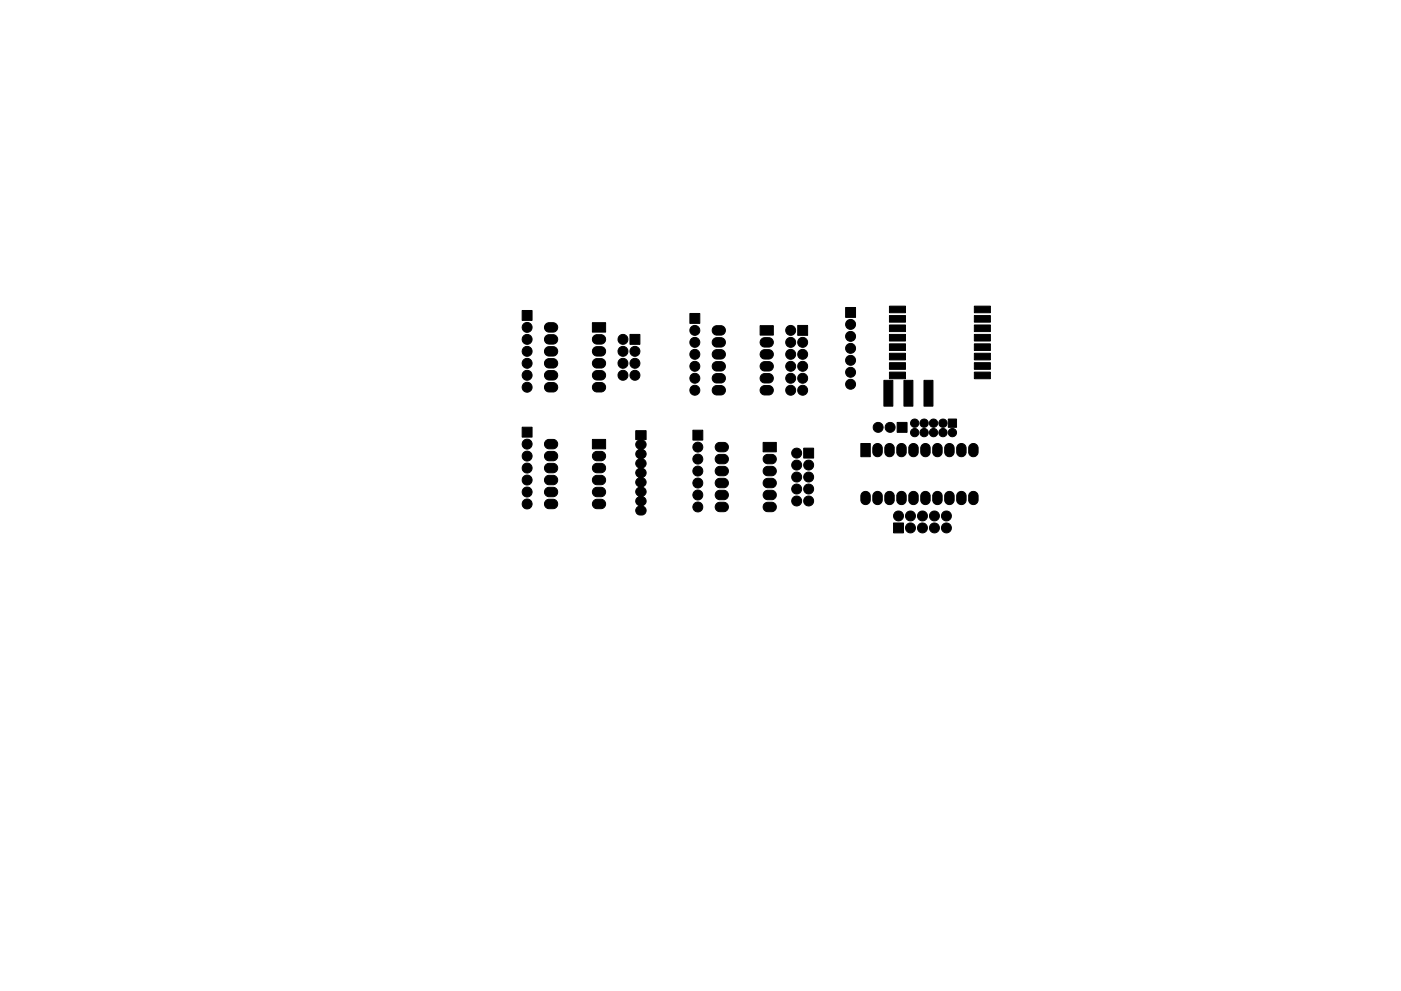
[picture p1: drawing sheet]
<svg xmlns="http://www.w3.org/2000/svg" width="297mm" height="210mm" viewBox="0 0 297 210" stroke-linecap="round" stroke-linejoin="round" font-family="sans-serif">
<g fill="#000" stroke="#000" stroke-width=".21">
<path d="M110.7 65.9h2.1v2.1h-2.1zM115.7 78.9l.5-.3h1.1a1 1 0 0 1 .9 1 1 1 0 0 1-.9 1h-.9a1 1 0 0 1-.9-.6 1 1 0 0 1 .2-1.1zM115.7 76.4l.5-.3h1.1a1 1 0 0 1 .9 1 1 1 0 0 1-.9 1h-.9a1 1 0 0 1-.9-.7 1 1 0 0 1 .2-1zM115.7 73.8l.5-.2 1.1-.1a1 1 0 0 1 .9 1 1 1 0 0 1-.9 1h-.9a1 1 0 0 1-.9-.6 1 1 0 0 1 .2-1.1zM115.7 71.3l.5-.3h1.1a1 1 0 0 1 .9 1 1 1 0 0 1-.9 1h-.9a1 1 0 0 1-.9-.6 1 1 0 0 1 .2-1.1zM115.7 68.8l.5-.3h1.1a1 1 0 0 1 .9 1 1 1 0 0 1-.9 1h-.9a1 1 0 0 1-.9-.7 1 1 0 0 1 .2-1zM125.9 78.9l.5-.3h1a1 1 0 0 1 1 1 1 1 0 0 1-1 1h-.8a1 1 0 0 1-.9-.6 1 1 0 0 1 .2-1.1zM125.9 76.4l.5-.3h1a1 1 0 0 1 1 1 1 1 0 0 1-1 1h-.8a1 1 0 0 1-.9-.7 1 1 0 0 1 .2-1zM125.9 73.8l.5-.2 1-.1a1 1 0 0 1 1 1 1 1 0 0 1-1 1h-.8a1 1 0 0 1-.9-.6 1 1 0 0 1 .2-1.1zM125.9 71.3l.5-.3h1a1 1 0 0 1 1 1 1 1 0 0 1-1 1h-.8a1 1 0 0 1-.9-.6 1 1 0 0 1 .2-1.1zM125.6 68.5h2.8v2h-2.8zM133.6 71h2.1v2.1h-2.1z"/>
<path d="M146.3 66.5h2.1v2.1h-2.1zM151.3 79.5l.5-.2h1a1 1 0 0 1 1 1 1 1 0 0 1-1 1h-.8a1 1 0 0 1-.9-.7 1 1 0 0 1 .2-1.1zM151.3 77l.5-.3h1a1 1 0 0 1 1 1 1 1 0 0 1-1 1h-.8a1 1 0 0 1-.9-.6 1 1 0 0 1 .2-1.1zM151.3 74.5l.5-.3h1a1 1 0 0 1 1 1 1 1 0 0 1-1 1h-.8a1 1 0 0 1-.9-.7 1 1 0 0 1 .2-1zM151.3 71.9l.5-.2 1-.1a1 1 0 0 1 1 1 1 1 0 0 1-1 1h-.8a1 1 0 0 1-.9-.6 1 1 0 0 1 .2-1.1zM151.3 69.4l.5-.3h1a1 1 0 0 1 1 1 1 1 0 0 1-1 1h-.8a1 1 0 0 1-.9-.6 1 1 0 0 1 .2-1.1zM161.4 79.5l.6-.2h1a1 1 0 0 1 1 1 1 1 0 0 1-1 1h-.9a1 1 0 0 1-.9-.7 1 1 0 0 1 .2-1.1zM161.4 77l.6-.3h1a1 1 0 0 1 1 1 1 1 0 0 1-1 1h-.9a1 1 0 0 1-.9-.6 1 1 0 0 1 .2-1.1zM161.4 74.5l.6-.3h1a1 1 0 0 1 1 1 1 1 0 0 1-1 1h-.9a1 1 0 0 1-.9-.7 1 1 0 0 1 .2-1zM161.4 71.9l.6-.2 1-.1a1 1 0 0 1 1 1 1 1 0 0 1-1 1h-.9a1 1 0 0 1-.9-.6 1 1 0 0 1 .2-1.1zM161.2 69.1h2.8v2h-2.8zM169.1 69h2.1v2.1h-2.1z"/>
<path d="M179.3 65.2h2.1v2.1h-2.1zM188.6 77h3.4v1.4h-3.4zM188.6 75h3.4v1.4h-3.4zM188.6 73h3.4v1.4h-3.4zM188.6 71h3.4v1.4h-3.4zM188.6 69h3.4v1.4h-3.4zM188.6 67h3.4v1.4h-3.4zM188.6 65h3.4v1.4h-3.4zM206.6 77h3.4v1.4h-3.4zM206.6 75h3.4v1.4h-3.4zM206.6 73h3.4v1.4h-3.4zM206.6 71h3.4v1.4h-3.4z"/>
<path d="M206.6 69h3.4v1.4h-3.4zM206.6 67h3.4v1.4h-3.4zM206.6 65h3.4v1.4h-3.4zM110.7 90.6h2.1v2.1h-2.1zM115.7 98.6l.5-.3h1.1a1 1 0 0 1 .9 1 1 1 0 0 1-.9 1h-.9a1 1 0 0 1-.9-.6 1 1 0 0 1 .2-1.1zM115.7 96.1l.5-.3h1.1a1 1 0 0 1 .9 1 1 1 0 0 1-.9 1h-.9a1 1 0 0 1-.9-.7 1 1 0 0 1 .2-1zM115.7 93.5l.5-.3h1.1a1 1 0 0 1 .9 1 1 1 0 0 1-.9 1h-.9a1 1 0 0 1-.9-.6 1 1 0 0 1 .2-1.1zM115.7 81.5l.5-.3h1.1a1 1 0 0 1 .9 1 1 1 0 0 1-.9 1h-.9a1 1 0 0 1-.9-.7 1 1 0 0 1 .2-1zM125.9 98.6l.5-.3h1a1 1 0 0 1 1 1 1 1 0 0 1-1 1h-.8a1 1 0 0 1-.9-.6 1 1 0 0 1 .2-1.1zM125.9 96.1l.5-.3h1a1 1 0 0 1 1 1 1 1 0 0 1-1 1h-.8a1 1 0 0 1-.9-.7 1 1 0 0 1 .2-1zM125.9 81.5l.5-.3h1a1 1 0 0 1 1 1 1 1 0 0 1-1 1h-.8a1 1 0 0 1-.9-.7 1 1 0 0 1 .2-1zM125.6 93.2h2.8v2h-2.8z"/>
<path d="M134.8 91.4h2.2v1.9h-.4l-.1 .1a1.1 1.1 0 0 1-.2 2 1.07 1.07 0 0 1 .7 .9 1.07 1.07 0 0 1-.7 1 1.1 1.1 0 0 1 .7 1 1.1 1.1 0 0 1-.7 1.1 1.08 1.08 0 0 1 .7 1 1.08 1.08 0 0 1-.7 1 1.05 1.05 0 0 1 .7 .9 1.05 1.05 0 0 1-.7 1v.1a1.1 1.1 0 0 1 .7 1 1.1 1.1 0 0 1-.7 1 1.05 1.05 0 0 1 .7 .9 1.05 1.05 0 0 1-.7 1v.1a.99 .99 0 0 1 .7 1 .99 .99 0 0 1-.9 .9h-.5a1.05 1.05 0 0 1-.8-1 1.05 1.05 0 0 1 .7-1l-.1-.1a1.04 1.04 0 0 1-.6-.9 1.04 1.04 0 0 1 .7-1h-.1a1.05 1.05 0 0 1-.6-1 1.05 1.05 0 0 1 .7-1h-.1a1.03 1.03 0 0 1-.6-1 1.03 1.03 0 0 1 .7-1 1.09 1.09 0 0 1-.7-1 1.09 1.09 0 0 1 .7-1 1.09 1.09 0 0 1-.7-1 1.09 1.09 0 0 1 .7-1l-.1-.1a1.06 1.06 0 0 1-.6-.9 1.06 1.06 0 0 1 .7-1 1.09 1.09 0 0 1-.2-1.9l-.5-.1zM146.9 91.3h2.1v2.1h-2.1zM151.3 82.1l.5-.3h1a1 1 0 0 1 1 1 1 1 0 0 1-1 1h-.8a1 1 0 0 1-.9-.6 1 1 0 0 1 .2-1.1zM151.9 99.2l.5-.2 1.1-.1a1 1 0 0 1 .9 1 1 1 0 0 1-.9 1h-.9a1 1 0 0 1-.9-.6 1 1 0 0 1 .2-1.1zM151.9 96.7l.5-.3h1.1a1 1 0 0 1 .9 1 1 1 0 0 1-.9 1h-.9a1 1 0 0 1-.9-.6 1 1 0 0 1 .2-1.1zM151.9 94.2l.5-.3h1.1a1 1 0 0 1 .9 1 1 1 0 0 1-.9 1h-.9a1 1 0 0 1-.9-.7 1 1 0 0 1 .2-1zM161.4 82.1l.6-.3h1a1 1 0 0 1 1 1 1 1 0 0 1-1 1h-.9a1 1 0 0 1-.9-.6 1 1 0 0 1 .2-1.1zM162.1 99.2l.5-.2 1-.1a1 1 0 0 1 1 1 1 1 0 0 1-1 1h-.9a1 1 0 0 1-.8-.6 1 1 0 0 1 .2-1.1zM162.1 96.7l.5-.3h1a1 1 0 0 1 1 1 1 1 0 0 1-1 1h-.9a1 1 0 0 1-.8-.6 1 1 0 0 1 .2-1.1zM161.8 93.9h2.8v2h-2.8zM170.4 95.1h2.1v2.1h-2.1zM182.5 94.1h2v2.8h-2z"/>
<path d="M185.3 94.4a1 1 0 0 1 1.1-.2 1 1 0 0 1 .7 .8v.9a1 1 0 0 1-1 1 1 1 0 0 1-1-1v-1zM187.9 94.4a1 1 0 0 1 1.1-.2 1 1 0 0 1 .6 .8v.9a1 1 0 0 1-1 1 1 1 0 0 1-1-1v-1zM187.4 80.7h1.9v5.5h-1.9zM190.4 94.4a1 1 0 0 1 1.1-.2 1 1 0 0 1 .6 .8v.9a1 1 0 0 1-1 1 1 1 0 0 1-1-1v-1zM188.6 79h3.4v1.4h-3.4zM190.2 89.6h2.1v2.1h-2.1zM191.7 80.7h1.9v5.5h-1.9zM193 94.4a1 1 0 0 1 1-.2 1 1 0 0 1 .7 .8v.9a1 1 0 0 1-1 1 1 1 0 0 1-1-1v-1zM195.5 94.4a1 1 0 0 1 1.1-.2 1 1 0 0 1 .6 .8v.9a1 1 0 0 1-1 1 1 1 0 0 1-1-1v-1zM195.9 80.7h1.9v5.5h-1.9zM198 94.4a1 1 0 0 1 1.1-.2 1 1 0 0 1 .7 .8v.9a1 1 0 0 1-1 1 1 1 0 0 1-1-1v-1zM200.6 94.4a1 1 0 0 1 1.1-.2 1 1 0 0 1 .6 .8v.9a1 1 0 0 1-1 1 1 1 0 0 1-1-1v-1z"/>
<path d="M201.1 88.9h1.7v1.8h-1.7zM203.1 94.4a1 1 0 0 1 1.1-.2 1 1 0 0 1 .6 .8v.9a1 1 0 0 1-1 1 1 1 0 0 1-1-1v-1zM205.7 94.4a1 1 0 0 1 1-.2 1 1 0 0 1 .7 .8v.9a1 1 0 0 1-1 1 1 1 0 0 1-1-1v-1zM206.6 79h3.4v1.4h-3.4zM115.7 106.2l.5-.3h1.1a1 1 0 0 1 .9 1 1 1 0 0 1-.9 1h-.9a1 1 0 0 1-.9-.6 1 1 0 0 1 .2-1.1zM115.7 103.7l.5-.3h1.1a1 1 0 0 1 .9 1 1 1 0 0 1-.9 1h-.9a1 1 0 0 1-.9-.7 1 1 0 0 1 .2-1zM115.7 101.1l.5-.2 1.1-.1a1 1 0 0 1 .9 1 1 1 0 0 1-.9 1h-.9a1 1 0 0 1-.9-.6 1 1 0 0 1 .2-1.1zM125.9 106.2l.5-.3h1a1 1 0 0 1 1 1 1 1 0 0 1-1 1h-.8a1 1 0 0 1-.9-.6 1 1 0 0 1 .2-1.1zM125.9 103.7l.5-.3h1a1 1 0 0 1 1 1 1 1 0 0 1-1 1h-.8a1 1 0 0 1-.9-.7 1 1 0 0 1 .2-1zM125.9 101.1l.5-.2 1-.1a1 1 0 0 1 1 1 1 1 0 0 1-1 1h-.8a1 1 0 0 1-.9-.6 1 1 0 0 1 .2-1.1zM151.9 106.9l.5-.3h1.1a1 1 0 0 1 .9 1 1 1 0 0 1-.9 1h-.9a1 1 0 0 1-.9-.7 1 1 0 0 1 .2-1zM151.9 104.3l.5-.3h1.1a1 1 0 0 1 .9 1 1 1 0 0 1-.9 1h-.9a1 1 0 0 1-.9-.6 1 1 0 0 1 .2-1.1z"/>
<path d="M151.9 101.8l.5-.3h1.1a1 1 0 0 1 .9 1 1 1 0 0 1-.9 1h-.9a1 1 0 0 1-.9-.7 1 1 0 0 1 .2-1zM162.1 106.9l.5-.3h1a1 1 0 0 1 1 1 1 1 0 0 1-1 1h-.9a1 1 0 0 1-.8-.7 1 1 0 0 1 .2-1zM162.1 104.3l.5-.3h1a1 1 0 0 1 1 1 1 1 0 0 1-1 1h-.9a1 1 0 0 1-.8-.6 1 1 0 0 1 .2-1.1zM162.1 101.8l.5-.3h1a1 1 0 0 1 1 1 1 1 0 0 1-1 1h-.9a1 1 0 0 1-.8-.7 1 1 0 0 1 .2-1zM182.8 104.5a1 1 0 0 1 1.1-.2 1 1 0 0 1 .6 .9v.9a1 1 0 0 1-1 1 1 1 0 0 1-1-1v-1zM185.3 104.5a1 1 0 0 1 1.1-.2 1 1 0 0 1 .7 .9v.9a1 1 0 0 1-1 1 1 1 0 0 1-1-1v-1zM187.9 104.5a1 1 0 0 1 1.1-.2 1 1 0 0 1 .6 .9v.9a1 1 0 0 1-1 1 1 1 0 0 1-1-1v-1zM190.4 104.5a1 1 0 0 1 1.1-.2 1 1 0 0 1 .6 .9v.9a1 1 0 0 1-1 1 1 1 0 0 1-1-1v-1zM189.4 111h2.2v2.1h-2.2zM193 104.5a1 1 0 0 1 1-.2 1 1 0 0 1 .7 .9v.9a1 1 0 0 1-1 1 1 1 0 0 1-1-1v-1zM195.5 104.5a1 1 0 0 1 1.1-.2 1 1 0 0 1 .6 .9v.9a1 1 0 0 1-1 1 1 1 0 0 1-1-1v-1zM198 104.5a1 1 0 0 1 1.1-.2 1 1 0 0 1 .7 .9v.9a1 1 0 0 1-1 1 1 1 0 0 1-1-1v-1z"/>
<path d="M200.6 104.5a1 1 0 0 1 1.1-.2 1 1 0 0 1 .6 .9v.9a1 1 0 0 1-1 1 1 1 0 0 1-1-1v-1zM203.1 104.5a1 1 0 0 1 1.1-.2 1 1 0 0 1 .6 .9v.9a1 1 0 0 1-1 1 1 1 0 0 1-1-1v-1zM205.7 104.5a1 1 0 0 1 1-.2 1 1 0 0 1 .7 .9v.9a1 1 0 0 1-1 1 1 1 0 0 1-1-1v-1z"/>
<circle cx="111.8" cy="69.5" r="1.05"/>
<circle cx="111.8" cy="79.6" r="1.05"/>
<circle cx="111.8" cy="74.5" r="1.05"/>
<circle cx="111.8" cy="72" r="1.05"/>
<circle cx="111.8" cy="77.1" r="1.05"/>
<circle cx="132.1" cy="77.1" r="1.05"/>
<circle cx="132.1" cy="74.5" r="1.05"/>
<circle cx="132.1" cy="79.6" r="1.05"/>
<circle cx="132.1" cy="72" r="1.05"/>
<circle cx="134.6" cy="77.1" r="1.05"/>
<circle cx="134.6" cy="79.6" r="1.05"/>
<circle cx="134.6" cy="74.5" r="1.05"/>
<circle cx="147.3" cy="77.7" r="1.05"/>
<circle cx="147.3" cy="72.6" r="1.05"/>
<circle cx="147.3" cy="75.2" r="1.05"/>
<circle cx="147.3" cy="70.1" r="1.05"/>
<circle cx="167.6" cy="77.7" r="1.05"/>
<circle cx="167.6" cy="75.2" r="1.05"/>
<circle cx="167.6" cy="72.6" r="1.05"/>
<circle cx="167.6" cy="70.1" r="1.05"/>
<circle cx="170.2" cy="77.7" r="1.05"/>
<circle cx="170.2" cy="75.2" r="1.05"/>
<circle cx="170.2" cy="72.6" r="1.05"/>
<circle cx="180.3" cy="79" r="1.05"/>
<circle cx="180.3" cy="76.4" r="1.05"/>
<circle cx="180.3" cy="73.9" r="1.05"/>
<circle cx="180.3" cy="71.4" r="1.05"/>
<circle cx="180.3" cy="68.8" r="1.05"/>
<circle cx="111.8" cy="82.2" r="1.05"/>
<circle cx="111.8" cy="99.3" r="1.05"/>
<circle cx="111.8" cy="94.2" r="1.05"/>
<circle cx="111.8" cy="96.8" r="1.05"/>
<circle cx="147.3" cy="82.8" r="1.05"/>
<circle cx="147.3" cy="80.3" r="1.05"/>
<circle cx="148" cy="97.4" r="1.05"/>
<circle cx="148" cy="99.9" r="1.05"/>
<circle cx="148" cy="94.9" r="1.05"/>
<circle cx="167.6" cy="82.8" r="1.05"/>
<circle cx="167.6" cy="80.3" r="1.05"/>
<circle cx="168.9" cy="98.7" r="1.05"/>
<circle cx="168.9" cy="96.1" r="1.05"/>
<circle cx="170.2" cy="80.3" r="1.05"/>
<circle cx="170.2" cy="82.8" r="1.05"/>
<circle cx="171.4" cy="98.7" r="1.05"/>
<circle cx="180.3" cy="81.5" r="1.05"/>
<circle cx="186.2" cy="90.7" r="1.05"/>
<circle cx="188.7" cy="90.7" r="1.05"/>
<circle cx="193.9" cy="91.8" r=".88"/>
<circle cx="193.9" cy="89.8" r=".88"/>
<circle cx="195.9" cy="91.8" r=".88"/>
<circle cx="195.9" cy="89.8" r=".88"/>
<circle cx="197.9" cy="91.8" r=".88"/>
<circle cx="197.9" cy="89.8" r=".88"/>
<circle cx="199.9" cy="91.8" r=".88"/>
<circle cx="199.9" cy="89.8" r=".88"/>
<circle cx="201.9" cy="91.8" r=".88"/>
<circle cx="111.8" cy="101.8" r="1.05"/>
<circle cx="111.8" cy="104.4" r="1.05"/>
<circle cx="111.8" cy="106.9" r="1.05"/>
<circle cx="148" cy="107.6" r="1.05"/>
<circle cx="148" cy="105" r="1.05"/>
<circle cx="148" cy="102.5" r="1.05"/>
<circle cx="168.9" cy="101.2" r="1.05"/>
<circle cx="168.9" cy="106.3" r="1.05"/>
<circle cx="168.9" cy="103.8" r="1.05"/>
<circle cx="171.4" cy="106.3" r="1.05"/>
<circle cx="171.4" cy="103.8" r="1.05"/>
<circle cx="171.4" cy="101.2" r="1.05"/>
<circle cx="190.5" cy="109.5" r="1.05"/>
<circle cx="193" cy="112" r="1.05"/>
<circle cx="193" cy="109.5" r="1.05"/>
<circle cx="195.6" cy="112" r="1.05"/>
<circle cx="195.6" cy="109.5" r="1.05"/>
<circle cx="198.1" cy="112" r="1.05"/>
<circle cx="198.1" cy="109.5" r="1.05"/>
<circle cx="200.7" cy="112" r="1.05"/>
<circle cx="200.7" cy="109.5" r="1.05"/>
</g>
</svg>
